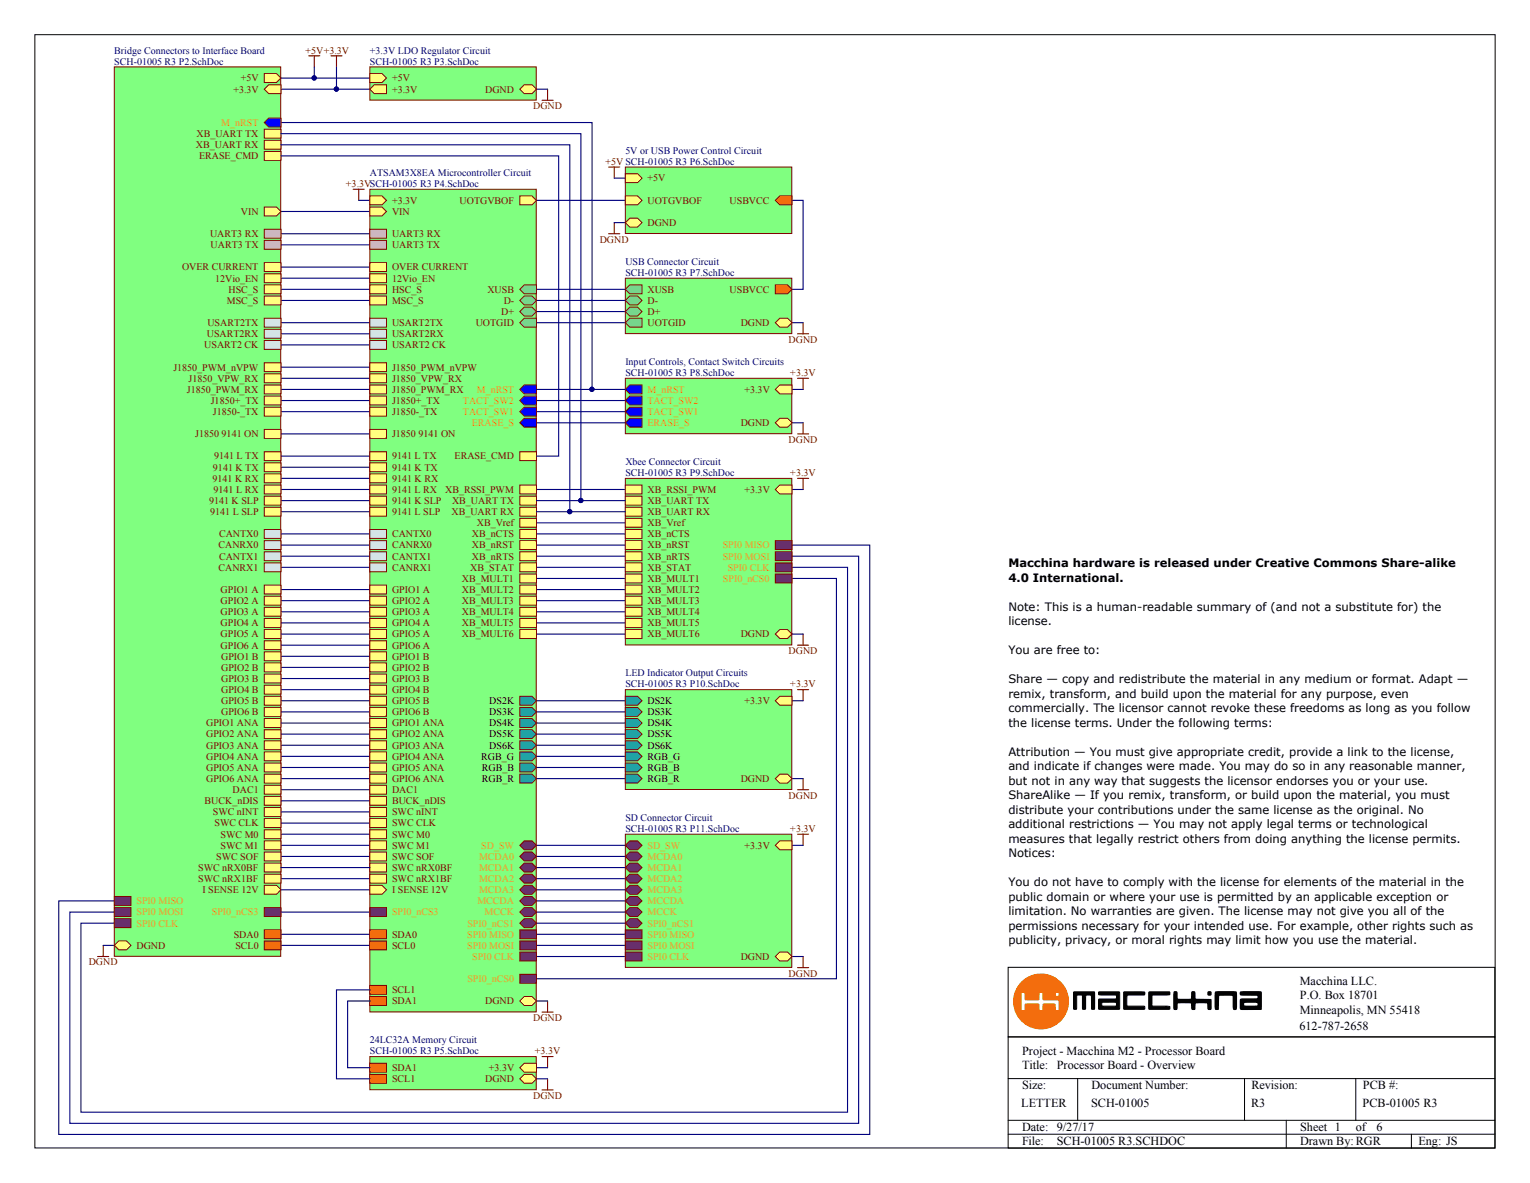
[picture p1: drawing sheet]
<svg xmlns="http://www.w3.org/2000/svg" width="279mm" height="216mm" viewBox="0 0 279 216" stroke-linecap="round" stroke-linejoin="round" font-family="sans-serif">
<defs><g id="words">
<g font-size="2.2">
<text x="237.4" y="179.8">Macchina LLC.</text>
<text x="237.3" y="182.3">P.O. Box 18701</text>
<text x="237.3" y="185">Minneapolis, MN 55418</text>
<text x="237.3" y="188">612-787-2658</text>
<text x="186.6" y="195.2">Title: Processor Board - Overview</text>
<text x="186.6" y="192.5">Project - Macchina M2 - Processor Board</text>
<text x="186.5" y="202">LETTER</text>
<text x="186.6" y="198.8">Size:</text>
<text x="199.3" y="202">SCH-01005</text>
<text x="199.3" y="198.8">Document Number:</text>
<text x="228.5" y="202">R3</text>
<text x="228.5" y="198.8">Revision:</text>
<text x="248.8" y="202">PCB-01005 R3</text>
<text x="248.9" y="198.8">PCB #:</text>
<text x="186.6" y="206.5">Date: 9/27/17</text>
<text x="186.6" y="209">File:</text>
<text x="193" y="209">SCH-01005 R3.SCHDOC</text>
<text x="237.4" y="206.5">Sheet 1</text>
<text x="237.4" y="209">Drawn By:RGR</text>
<text x="247.6" y="206.5">of</text>
<text x="251.4" y="206.5">6</text>
<text x="259" y="209">Eng: JS</text>
</g>
<g font-size="2.1">
<text x="184.1" y="103.5">Macchina hardware is released under Creative Commons Share-alike</text>
<text x="184.1" y="106.1">4.0 International.</text>
<text x="184.1" y="111.4">Note: This is a human-readable summary of (and not a substitute for) the</text>
<text x="184.1" y="114.1">license.</text>
<text x="184.1" y="119.4">You are free to:</text>
<text x="184.1" y="124.7">Share — copy and redistribute the material in any medium or format. Adapt —</text>
<text x="184.1" y="127.3">remix, transform, and build upon the material for any purpose, even</text>
<text x="184.1" y="129.9">commercially. The licensor cannot revoke these freedoms as long as you follow</text>
<text x="184.1" y="132.6">the license terms. Under the following terms:</text>
<text x="184.1" y="137.9">Attribution — You must give appropriate credit, provide a link to the license,</text>
<text x="184.1" y="140.5">and indicate if changes were made. You may do so in any reasonable manner,</text>
<text x="184.1" y="143.2">but not in any way that suggests the licensor endorses you or your use.</text>
<text x="184.1" y="145.8">ShareAlike — If you remix, transform, or build upon the material, you must</text>
<text x="184.1" y="148.5">distribute your contributions under the same license as the original. No</text>
<text x="184.1" y="151.1">additional restrictions — You may not apply legal terms or technological</text>
<text x="184.1" y="153.8">measures that legally restrict others from doing anything the license permits.</text>
<text x="184.1" y="156.4">Notices:</text>
<text x="184.1" y="161.7">You do not have to comply with the license for elements of the material in the</text>
<text x="184.1" y="164.3">public domain or where your use is permitted by an applicable exception or</text>
<text x="184.1" y="167">limitation. No warranties are given. The license may not give you all of the</text>
<text x="184.1" y="169.6">permissions necessary for your intended use. For example, other rights such as</text>
<text x="184.1" y="172.3">publicity, privacy, or moral rights may limit how you use the material.</text>
</g>
<g font-size="1.8" fill="#000080">
<text x="20.9" y="9.8">Bridge Connectors to Interface Board</text>
<text x="20.9" y="11.8">SCH-01005 R3 P2.SchDoc</text>
<text x="67.5" y="9.8">+3.3V LDO Regulator Circuit</text>
<text x="67.5" y="11.8">SCH-01005 R3 P3.SchDoc</text>
<text x="114.2" y="28">5V or USB Power Control Circuit</text>
<text x="67.5" y="32.1">ATSAM3X8EA Microcontroller Circuit</text>
<text x="114.2" y="48.3">USB Connector Circuit</text>
<text x="114.2" y="50.4">SCH-01005 R3 P7.SchDoc</text>
<text x="114.2" y="66.6">Input Controls, Contact Switch Circuits</text>
<text x="114.2" y="68.6">SCH-01005 R3 P8.SchDoc</text>
<text x="114.2" y="84.9">Xbee Connector Circuit</text>
<text x="114.2" y="86.9">SCH-01005 R3 P9.SchDoc</text>
<text x="114.2" y="123.4">LED Indicator Output Circuits</text>
<text x="114.2" y="125.5">SCH-01005 R3 P10.SchDoc</text>
<text x="114.2" y="149.8">SD Connector Circuit</text>
<text x="114.2" y="151.8">SCH-01005 R3 P11.SchDoc</text>
<text x="67.5" y="190.4">24LC32A Memory Circuit</text>
<text x="67.5" y="192.4">SCH-01005 R3 P5.SchDoc</text>
</g>
<g font-size="1.8" fill="#800000">
<text x="55.8" y="9.8">+5V+3.3V</text>
<text x="42.6" y="16.9">+3.3V</text>
<text x="44" y="14.9">+5V</text>
<text x="71.6" y="16.9">+3.3V</text>
<text x="71.6" y="14.9">+5V</text>
<text x="88.6" y="16.9">DGND</text>
<text x="97.4" y="19.9">DGND</text>
<text x="35.8" y="27">XB_UART RX</text>
<text x="35.9" y="25">XB_UART TX</text>
<text x="36.4" y="29.1">ERASE_CMD</text>
<text x="63.2" y="34.1">+3.3VSCH-01005 R3 P4.SchDoc</text>
<text x="110.5" y="30.1">+5V SCH-01005 R3 P6.SchDoc</text>
<text x="118.3" y="33.1">+5V</text>
<text x="44" y="39.2">VIN</text>
<text x="71.6" y="37.2">+3.3V</text>
<text x="71.6" y="39.2">VIN</text>
<text x="83.9" y="37.2">UOTGVBOF</text>
<text x="118.3" y="37.2">UOTGVBOF</text>
<text x="118.3" y="41.2">DGND</text>
<text x="133.2" y="37.2">USBVCC</text>
<text x="38.4" y="43.3">UART3 RX</text>
<text x="38.5" y="45.3">UART3 TX</text>
<text x="71.6" y="43.3">UART3 RX</text>
<text x="71.6" y="45.3">UART3 TX</text>
<text x="109.5" y="44.3">DGND</text>
<text x="33.2" y="49.4">OVER CURRENT</text>
<text x="39.3" y="51.4">12Vio_EN</text>
<text x="41.7" y="53.4">HSC_S</text>
<text x="71.6" y="53.4">HSC_S</text>
<text x="71.6" y="49.4">OVER CURRENT</text>
<text x="71.6" y="51.4">12Vio_EN</text>
<text x="89" y="53.4">XUSB</text>
<text x="118.3" y="53.4">XUSB</text>
<text x="133.2" y="53.4">USBVCC</text>
<text x="37.9" y="59.5">USART2TX</text>
<text x="41.4" y="55.4">MSC_S</text>
<text x="71.6" y="59.5">USART2TX</text>
<text x="71.6" y="55.4">MSC_S</text>
<text x="86.9" y="59.5">UOTGID</text>
<text x="91.5" y="57.5">D+</text>
<text x="92" y="55.4">D-</text>
<text x="118.3" y="55.4">D-</text>
<text x="118.3" y="57.5">D+</text>
<text x="118.3" y="59.5">UOTGID</text>
<text x="135.3" y="59.5">DGND</text>
<text x="37.3" y="63.6">USART2 CK</text>
<text x="37.8" y="61.5">USART2RX</text>
<text x="71.6" y="63.6">USART2 CK</text>
<text x="71.6" y="61.5">USART2RX</text>
<text x="144" y="62.5">DGND</text>
<text x="31.7" y="67.6">J1850_PWM_nVPW</text>
<text x="34.1" y="71.7">J1850_PWM_RX</text>
<text x="34.4" y="69.6">J1850_VPW_RX</text>
<text x="71.6" y="69.6">J1850_VPW_RX</text>
<text x="71.6" y="71.7">J1850_PWM_RX</text>
<text x="71.6" y="67.6">J1850_PWM_nVPW</text>
<text x="135.9" y="71.7">+3.3V</text>
<text x="144.3" y="68.6">+3.3V</text>
<text x="38.5" y="73.7">J1850+_TX</text>
<text x="38.9" y="75.7">J1850-_TX</text>
<text x="71.6" y="75.7">J1850-_TX</text>
<text x="71.6" y="73.7">J1850+_TX</text>
<text x="135.3" y="77.8">DGND</text>
<text x="35.6" y="79.8">J1850 9141 ON</text>
<text x="39.1" y="83.9">9141 L TX</text>
<text x="71.6" y="83.9">9141 L TX</text>
<text x="71.6" y="79.8">J1850 9141 ON</text>
<text x="83" y="83.9">ERASE_CMD</text>
<text x="144" y="80.8">DGND</text>
<text x="38.8" y="87.9">9141 K RX</text>
<text x="38.9" y="85.9">9141 K TX</text>
<text x="39" y="89.9">9141 L RX</text>
<text x="71.6" y="85.9">9141 K TX</text>
<text x="71.6" y="87.9">9141 K RX</text>
<text x="71.6" y="89.9">9141 L RX</text>
<text x="81.3" y="89.9">XB_RSSI_PWM</text>
<text x="118.3" y="89.9">XB_RSSI_PWM</text>
<text x="135.9" y="89.9">+3.3V</text>
<text x="144.3" y="86.9">+3.3V</text>
<text x="38.2" y="92">9141 K SLP</text>
<text x="38.4" y="94">9141 L SLP</text>
<text x="71.6" y="94">9141 L SLP</text>
<text x="71.6" y="92">9141 K SLP</text>
<text x="82.4" y="94">XB_UART RX</text>
<text x="82.5" y="92">XB_UART TX</text>
<text x="118.3" y="94">XB_UART RX</text>
<text x="118.3" y="92">XB_UART TX</text>
<text x="39.9" y="100.1">CANRX0</text>
<text x="40" y="98.1">CANTX0</text>
<text x="71.6" y="98.1">CANTX0</text>
<text x="71.6" y="100.1">CANRX0</text>
<text x="86.2" y="100.1">XB_nRST</text>
<text x="86.2" y="98.1">XB_nCTS</text>
<text x="87.1" y="96">XB_Vref</text>
<text x="118.3" y="100.1">XB_nRST</text>
<text x="118.3" y="98.1">XB_nCTS</text>
<text x="118.3" y="96">XB_Vref</text>
<text x="39.9" y="104.1">CANRX1</text>
<text x="40" y="102.1">CANTX1</text>
<text x="71.6" y="102.1">CANTX1</text>
<text x="71.6" y="104.1">CANRX1</text>
<text x="84.3" y="106.2">XB_MULT1</text>
<text x="85.9" y="104.1">XB_STAT</text>
<text x="86.2" y="102.1">XB_nRTS</text>
<text x="118.3" y="106.2">XB_MULT1</text>
<text x="118.3" y="104.1">XB_STAT</text>
<text x="118.3" y="102.1">XB_nRTS</text>
<text x="40.3" y="108.2">GPIO1 A</text>
<text x="40.3" y="112.3">GPIO3 A</text>
<text x="40.3" y="110.2">GPIO2 A</text>
<text x="71.6" y="108.2">GPIO1 A</text>
<text x="71.6" y="112.3">GPIO3 A</text>
<text x="71.6" y="110.2">GPIO2 A</text>
<text x="84.3" y="108.2">XB_MULT2</text>
<text x="84.3" y="110.2">XB_MULT3</text>
<text x="84.3" y="112.3">XB_MULT4</text>
<text x="118.3" y="108.2">XB_MULT2</text>
<text x="118.3" y="110.2">XB_MULT3</text>
<text x="118.3" y="112.3">XB_MULT4</text>
<text x="40.3" y="116.3">GPIO5 A</text>
<text x="40.3" y="118.4">GPIO6 A</text>
<text x="40.3" y="114.3">GPIO4 A</text>
<text x="71.6" y="116.3">GPIO5 A</text>
<text x="71.6" y="118.4">GPIO6 A</text>
<text x="71.6" y="114.3">GPIO4 A</text>
<text x="84.3" y="114.3">XB_MULT5</text>
<text x="84.3" y="116.3">XB_MULT6</text>
<text x="118.3" y="116.3">XB_MULT6</text>
<text x="118.3" y="114.3">XB_MULT5</text>
<text x="135.3" y="116.3">DGND</text>
<text x="144" y="119.4">DGND</text>
<text x="40.4" y="122.4">GPIO2 B</text>
<text x="40.4" y="120.4">GPIO1 B</text>
<text x="40.4" y="124.4">GPIO3 B</text>
<text x="71.6" y="122.4">GPIO2 B</text>
<text x="71.6" y="120.4">GPIO1 B</text>
<text x="71.6" y="124.4">GPIO3 B</text>
<text x="144.3" y="125.5">+3.3V</text>
<text x="40.4" y="128.5">GPIO5 B</text>
<text x="40.4" y="130.5">GPIO6 B</text>
<text x="40.4" y="126.5">GPIO4 B</text>
<text x="71.6" y="128.5">GPIO5 B</text>
<text x="71.6" y="130.5">GPIO6 B</text>
<text x="71.6" y="126.5">GPIO4 B</text>
<text x="135.9" y="128.5">+3.3V</text>
<text x="37.6" y="132.6">GPIO1 ANA</text>
<text x="37.6" y="134.6">GPIO2 ANA</text>
<text x="37.6" y="136.6">GPIO3 ANA</text>
<text x="71.6" y="132.6">GPIO1 ANA</text>
<text x="71.6" y="134.6">GPIO2 ANA</text>
<text x="71.6" y="136.6">GPIO3 ANA</text>
<text x="37.6" y="140.7">GPIO5 ANA</text>
<text x="37.6" y="142.7">GPIO6 ANA</text>
<text x="37.6" y="138.6">GPIO4 ANA</text>
<text x="71.6" y="140.7">GPIO5 ANA</text>
<text x="71.6" y="142.7">GPIO6 ANA</text>
<text x="71.6" y="138.6">GPIO4 ANA</text>
<text x="135.3" y="142.7">DGND</text>
<text x="37.4" y="146.8">BUCK_nDIS</text>
<text x="38.9" y="148.8">SWC nINT</text>
<text x="42.5" y="144.7">DAC1</text>
<text x="71.6" y="144.7">DAC1</text>
<text x="71.6" y="148.8">SWC nINT</text>
<text x="71.6" y="146.8">BUCK_nDIS</text>
<text x="144" y="145.8">DGND</text>
<text x="39.2" y="150.8">SWC CLK</text>
<text x="40.3" y="154.9">SWC M1</text>
<text x="40.3" y="152.9">SWC M0</text>
<text x="71.6" y="150.8">SWC CLK</text>
<text x="71.6" y="154.9">SWC M1</text>
<text x="71.6" y="152.9">SWC M0</text>
<text x="135.9" y="154.9">+3.3V</text>
<text x="144.3" y="151.8">+3.3V</text>
<text x="36.2" y="158.9">SWC nRX0BF</text>
<text x="36.2" y="161">SWC nRX1BF</text>
<text x="39.5" y="156.9">SWC SOF</text>
<text x="71.6" y="158.9">SWC nRX0BF</text>
<text x="71.6" y="161">SWC nRX1BF</text>
<text x="71.6" y="156.9">SWC SOF</text>
<text x="37" y="163">I SENSE 12V</text>
<text x="71.6" y="163">I SENSE 12V</text>
<text x="24.9" y="173.1">DGND</text>
<text x="42.7" y="171.1">SDA0</text>
<text x="43" y="173.1">SCL0</text>
<text x="71.6" y="171.1">SDA0</text>
<text x="71.6" y="173.1">SCL0</text>
<text x="16.2" y="176.2">DGND</text>
<text x="135.3" y="175.2">DGND</text>
<text x="144" y="178.2">DGND</text>
<text x="71.6" y="183.3">SDA1</text>
<text x="71.6" y="181.3">SCL1</text>
<text x="88.6" y="183.3">DGND</text>
<text x="97.4" y="186.3">DGND</text>
<text x="71.6" y="195.5">SDA1</text>
<text x="71.6" y="197.5">SCL1</text>
<text x="88.6" y="197.5">DGND</text>
<text x="89.3" y="195.5">+3.3V</text>
<text x="97.7" y="192.4">+3.3V</text>
<text x="97.4" y="200.5">DGND</text>
</g>
<g font-size="1.8" fill="#fd8300">
<text x="40.4" y="23">M_nRST</text>
<text x="87.1" y="71.7">M_nRST</text>
<text x="118.3" y="71.7">M_nRST</text>
<text x="84.5" y="75.7">TACT_SW1</text>
<text x="84.5" y="73.7">TACT_SW2</text>
<text x="86.2" y="77.8">ERASE_S</text>
<text x="118.3" y="73.7">TACT_SW2</text>
<text x="118.3" y="75.7">TACT_SW1</text>
<text x="118.3" y="77.8">ERASE_S</text>
</g>
<g font-size="1.8" fill="#ff9c00">
<text x="132" y="100.1">SPI0 MISO</text>
<text x="132" y="102.1">SPI0 MOSI</text>
<text x="132" y="106.2">SPI0_nCS0</text>
<text x="132.9" y="104.1">SPI0 CLK</text>
<text x="87.9" y="154.9">SD_SW</text>
<text x="118.3" y="154.9">SD_SW</text>
<text x="87.5" y="158.9">MCDA1</text>
<text x="87.5" y="156.9">MCDA0</text>
<text x="87.5" y="161">MCDA2</text>
<text x="118.3" y="158.9">MCDA1</text>
<text x="118.3" y="156.9">MCDA0</text>
<text x="118.3" y="161">MCDA2</text>
<text x="24.9" y="165">SPI0 MISO</text>
<text x="24.9" y="167.1">SPI0 MOSI</text>
<text x="38.7" y="167.1">SPI0_nCS3</text>
<text x="71.6" y="167.1">SPI0_nCS3</text>
<text x="87.2" y="165">MCCDA</text>
<text x="87.5" y="163">MCDA3</text>
<text x="88.5" y="167.1">MCCK</text>
<text x="118.3" y="167.1">MCCK</text>
<text x="118.3" y="165">MCCDA</text>
<text x="118.3" y="163">MCDA3</text>
<text x="24.9" y="169.1">SPI0 CLK</text>
<text x="85.3" y="171.1">SPI0 MISO</text>
<text x="85.3" y="173.1">SPI0 MOSI</text>
<text x="85.4" y="169.1">SPI0_nCS1</text>
<text x="118.3" y="171.1">SPI0 MISO</text>
<text x="118.3" y="173.1">SPI0 MOSI</text>
<text x="118.3" y="169.1">SPI0_nCS1</text>
<text x="85.4" y="179.2">SPI0_nCS0</text>
<text x="86.2" y="175.2">SPI0 CLK</text>
<text x="118.3" y="175.2">SPI0 CLK</text>
</g>
<g font-size="1.8">
<text x="89.3" y="128.5">DS2K</text>
<text x="89.3" y="130.5">DS3K</text>
<text x="118.3" y="128.5">DS2K</text>
<text x="118.3" y="130.5">DS3K</text>
<text x="89.3" y="132.6">DS4K</text>
<text x="89.3" y="134.6">DS5K</text>
<text x="89.3" y="136.6">DS6K</text>
<text x="118.3" y="132.6">DS4K</text>
<text x="118.3" y="134.6">DS5K</text>
<text x="118.3" y="136.6">DS6K</text>
<text x="87.9" y="138.6">RGB_G</text>
<text x="88" y="140.7">RGB_B</text>
<text x="88" y="142.7">RGB_R</text>
<text x="118.3" y="138.6">RGB_G</text>
<text x="118.3" y="140.7">RGB_B</text>
<text x="118.3" y="142.7">RGB_R</text>
</g>
</g></defs>
<path d="M6.4 6.3h266.6v203.2h-266.6zM184.1 176.5h88.9v12.7h-88.9zM184.1 189.2h88.9v20.3h-88.9zM184.1 196.8h88.9M196.8 196.8v7.7M227.3 196.8v7.7M247.6 196.8v7.7M184.1 204.5h88.9M184.1 207h88.9M234.9 204.5v5M257.7 207v2.5" fill="none" stroke="#000" stroke-width=".18"/>
<path d="M185.1 182.8a5 5 0 0 1 10 0 5 5 0 0 1-10 0zM186.5 181.2v2.9l.1 .3 .6-.1v-1l.7-.1 1.8 .1 .1 1.1 .4 .1 .2-.1v-.1l.1-1 2.1-.1 .1 1.2h.7v-1.8l-.1-.1h-2.8v-1.3a.4 .4 0 0 0-.5-.1 .4 .4 0 0 0-.3 .4v1h-2.4l-.1-1.3zM192.7 181.5a.4 .4 0 0 0 .8 0 .4 .4 0 0 0-.8 0z" fill="#f60" stroke="#f60" stroke-width=".18"/>
<g fill="#000" stroke="#000" stroke-width=".18">
<path d="M196.1 181h3.7l.1 3.2-.6-.1v-2.4l-.2-.1-.8 .1-.1 2.3a.29 .29 0 0 1-.3 .2 .29 .29 0 0 1-.2-.3v-2.2l-.2-.1h-.8l-.1 .1v2.4l-.1 .1h-.4zM205.2 181.1h3.8v.5h-3.1l-.1 .9v.9l.1 .2h3l.1 .6h-3.7zM209.8 181l3.8 .1v.4l-.2 .1h-2.9l-.1 .1v1.8l.1 .1 3.1 .1v.5h-3.8z"/>
<path d="M200.7 181l3.7 .1v3.1h-3.7v-1.8l3.1-.1 .1-.3-.1-.4-3.1-.1zM201.3 182.9l-.1 .5 .2 .2h2.4l.1-.1-.1-.6z"/>
</g>
<g fill="#000" stroke="#000" stroke-width=".25">
<path d="M214.4 181.1h.5l.1 1.2a5.4 5.4 0 0 0 2.5 .1l.2-1.3 .4-.1 .2 1.4h2.8v1.8h-.5v-1.1a4.8 4.8 0 0 0-2.4 0v1.1h-.5l-.1-.2-.1-1h-1.2l-1.3 .1-.1 1-.5 .1zM222 181.1h3.7l.1 1.5a2.28 2.28 0 0 1-.2 1.6l-.3-.1-.1-2.4-.6-.1-2.1 .1v2.5h-.5z"/>
<path d="M226.6 181.1l3.7-.1v3.2h-3.7l-.1-.7a1.19 1.19 0 0 1 .2-1.1l2.9-.1h.1l.1-.5-.2-.2h-3zM227.2 183l-.1 .4 .1 .2a5.3 5.3 0 0 0 2.5-.1l.1-.4-.3-.2z"/>
<circle cx="220.8" cy="181.3" r=".32"/>
</g>
<g fill="none" stroke="#800000" stroke-width=".2">
<path d="M56.4 10.2h2M57.4 10.2v2M60.4 10.2h2.1M61.4 10.2v2M99 18.3h2M100 16.3v2M64.5 34.5h2M65.5 34.5v2.1M111.2 30.5h2M112.2 30.5v2M111.2 42.7h2M112.2 40.6v2.1"/>
<path d="M146.7 58.9v2M145.6 69h2.1M145.6 79.2h2.1M145.6 60.9h2.1M146.7 69v2.1M146.7 77.2v2M145.6 87.3h2.1M146.7 87.3v2M145.6 117.7h2.1M146.7 115.7v2M145.6 125.9h2.1M146.7 125.9v2"/>
<path d="M145.6 152.2h2.1M145.6 144.1h2.1M146.7 142.1v2M146.7 152.2v2.1M17.8 174.6h2.1M18.8 172.5v2.1M145.6 176.6h2.1M146.7 174.6v2M99 192.8h2M99 198.9h2M99 184.7h2M100 182.7v2"/>
<path d="M100 192.8v2.1M100 196.9v2"/>
</g>
<g fill="none" stroke="#000080" stroke-width=".2">
<path d="M51.3 16.3h16.2M51.3 14.2h16.2M57.4 12.2v2M61.4 12.2v4.1M98 16.3h2M51.3 22.4h56.8v48.7M51.3 38.6h16.2M65.5 36.6h2M98 36.6h16.2M112.2 32.5h2M144.6 36.6h2.1v16.2h-2.1M51.3 58.9h16.2"/>
<path d="M51.3 42.7h16.2M51.3 44.7h16.2M51.3 52.8h16.2M51.3 54.8h16.2M51.3 48.7h16.2M51.3 50.8h16.2M98 58.9h16.2M98 52.8h16.2M98 54.8h16.2M98 56.9h16.2M112.2 40.6h2M144.6 58.9h2.1"/>
<path d="M51.3 71.1h16.2M51.3 63h16.2M51.3 60.9h16.2M51.3 73.1h16.2M51.3 75.1h16.2M51.3 67h16.2M51.3 69h16.2M51.3 79.2h16.2M98 77.2h16.2M98 73.1h16.2M98 75.1h16.2M144.6 71.1h2.1"/>
<path d="M144.6 77.2h2.1M51.3 89.3h16.2M51.3 87.3h16.2M51.3 91.4h16.2M51.3 93.4h16.2M51.3 83.2h16.2M51.3 97.5h16.2M51.3 99.5h16.2M51.3 85.3h16.2M98 89.3h16.2M98 97.5h16.2M98 99.5h16.2"/>
<path d="M98 95.4h16.2M144.6 99.5h14.2v107.5h-148.1v-42.6h10.2M144.6 89.3h2.1M51.3 115.7h16.2M51.3 103.5h16.2M51.3 101.5h16.2M51.3 107.6h16.2M51.3 109.6h16.2M51.3 111.7h16.2M51.3 113.7h16.2M51.3 117.7h16.2M51.3 119.8h16.2"/>
<path d="M98 115.7h16.2M98 103.5h16.2M98 101.5h16.2M98 107.6h16.2M98 109.6h16.2M98 111.7h16.2M98 113.7h16.2M98 105.6h16.2M144.6 105.6h8.1v73h-54.7M144.6 103.5h10.2v99.5h-140v-34.5h6.1M144.6 101.5h12.2v103.5h-144v-38.5h8.1M144.6 115.7h2.1"/>
<path d="M51.3 127.9h16.2M51.3 121.8h16.2M51.3 123.8h16.2M51.3 125.9h16.2M51.3 129.9h16.2M51.3 132h16.2M51.3 134h16.2M51.3 136h16.2M51.3 138h16.2M98 127.9h16.2M98 129.9h16.2M98 132h16.2"/>
<path d="M98 134h16.2M98 136h16.2M98 138h16.2M144.6 127.9h2.1M51.3 154.3h16.2M51.3 142.1h16.2M51.3 144.1h16.2M51.3 140.1h16.2M51.3 146.2h16.2M51.3 148.2h16.2M51.3 150.2h16.2M51.3 152.2h16.2"/>
<path d="M51.3 156.3h16.2M98 154.3h16.2M98 142.1h16.2M98 140.1h16.2M98 156.3h16.2M98 158.3h16.2M144.6 154.3h2.1M144.6 142.1h2.1M18.8 172.5h2.1M51.3 172.5h16.2M51.3 160.4h16.2M51.3 162.4h16.2"/>
<path d="M51.3 166.5h16.2M51.3 170.5h16.2M98 174.6h16.2M98 172.5h16.2M98 160.4h16.2M98 162.4h16.2M98 166.5h16.2M98 170.5h16.2M98 168.5h16.2M98 164.4h16.2M144.6 174.6h2.1M98 194.9h2"/>
<path d="M98 182.7h2M98 196.9h2"/>
</g>
<g fill="#000080" stroke="#000080" stroke-width=".18">
<circle cx="61.4" cy="16.3" r=".39"/>
<circle cx="57.4" cy="14.2" r=".39"/>
<circle cx="108.1" cy="71" r=".39"/>
</g>
<path d="M20.9 12.2h30.4v162.3h-30.4z" fill="#80ff80" stroke="#800000" stroke-width=".18"/>
<path d="M48.3 98.7h3v1.6h-3z" fill-rule="evenodd" fill="#c8ebeb"/>
<path d="M48.3 98.7h3v1.6h-3z" fill="none" stroke="#800000" stroke-width=".18"/>
<path d="M48.3 41.8h3v1.7h-3z" fill-rule="evenodd" fill="#eba5c2"/>
<path d="M48.3 41.8h3v1.7h-3z" fill="none" stroke="#800000" stroke-width=".18"/>
<path d="M48.3 169.7h3v1.6h-3z" fill-rule="evenodd" fill="#f77800"/>
<path d="M48.3 169.7h3v1.6h-3z" fill="none" stroke="#800000" stroke-width=".18"/>
<path d="M48.3 82.4h3v1.7h-3z" fill-rule="evenodd" fill="#ffff80"/>
<path d="M48.3 82.4h3v1.7h-3z" fill="none" stroke="#800000" stroke-width=".18"/>
<path d="M48.3 84.5h3v1.6h-3z" fill-rule="evenodd" fill="#ffff80"/>
<path d="M48.3 84.5h3v1.6h-3z" fill="none" stroke="#800000" stroke-width=".18"/>
<path d="M48.3 62.1h3v1.7h-3z" fill-rule="evenodd" fill="#c8ebeb"/>
<path d="M48.3 62.1h3v1.7h-3z" fill="none" stroke="#800000" stroke-width=".18"/>
<path d="M49.1 21.6h2.2v1.6h-2.2l-.8-.8z" fill-rule="evenodd" fill="#00f"/>
<path d="M49.1 21.6h2.2v1.6h-2.2l-.8-.8z" fill="none" stroke="#800000" stroke-width=".18"/>
<path d="M48.3 47.9h3v1.7h-3z" fill-rule="evenodd" fill="#ffff80"/>
<path d="M48.3 47.9h3v1.7h-3z" fill="none" stroke="#800000" stroke-width=".18"/>
<path d="M48.3 52h3v1.6h-3z" fill-rule="evenodd" fill="#ffff80"/>
<path d="M48.3 52h3v1.6h-3z" fill="none" stroke="#800000" stroke-width=".18"/>
<path d="M48.3 127.1h3v1.6h-3z" fill-rule="evenodd" fill="#ffff80"/>
<path d="M48.3 127.1h3v1.6h-3z" fill="none" stroke="#800000" stroke-width=".18"/>
<path d="M48.3 129.1h3v1.6h-3z" fill-rule="evenodd" fill="#ffff80"/>
<path d="M48.3 129.1h3v1.6h-3z" fill="none" stroke="#800000" stroke-width=".18"/>
<path d="M48.3 50h3v1.6h-3z" fill-rule="evenodd" fill="#ffff80"/>
<path d="M48.3 50h3v1.6h-3z" fill="none" stroke="#800000" stroke-width=".18"/>
<path d="M48.3 68.2h3v1.7h-3z" fill-rule="evenodd" fill="#ffff80"/>
<path d="M48.3 68.2h3v1.7h-3z" fill="none" stroke="#800000" stroke-width=".18"/>
<path d="M48.3 149.4h3v1.6h-3z" fill-rule="evenodd" fill="#ffff80"/>
<path d="M48.3 149.4h3v1.6h-3z" fill="none" stroke="#800000" stroke-width=".18"/>
<path d="M48.3 114.9h3v1.6h-3z" fill-rule="evenodd" fill="#ffff80"/>
<path d="M48.3 114.9h3v1.6h-3z" fill="none" stroke="#800000" stroke-width=".18"/>
<path d="M48.3 116.9h3v1.7h-3z" fill-rule="evenodd" fill="#ffff80"/>
<path d="M48.3 116.9h3v1.7h-3z" fill="none" stroke="#800000" stroke-width=".18"/>
<path d="M48.3 70.3h3v1.6h-3z" fill-rule="evenodd" fill="#ffff80"/>
<path d="M48.3 70.3h3v1.6h-3z" fill="none" stroke="#800000" stroke-width=".18"/>
<path d="M48.3 74.3h3v1.6h-3z" fill-rule="evenodd" fill="#ffff80"/>
<path d="M48.3 74.3h3v1.6h-3z" fill="none" stroke="#800000" stroke-width=".18"/>
<path d="M48.3 54h3v1.6h-3z" fill-rule="evenodd" fill="#ffff80"/>
<path d="M48.3 54h3v1.6h-3z" fill="none" stroke="#800000" stroke-width=".18"/>
<path d="M48.3 86.5h3v1.6h-3z" fill-rule="evenodd" fill="#ffff80"/>
<path d="M48.3 86.5h3v1.6h-3z" fill="none" stroke="#800000" stroke-width=".18"/>
<path d="M48.3 88.5h3v1.6h-3z" fill-rule="evenodd" fill="#ffff80"/>
<path d="M48.3 88.5h3v1.6h-3z" fill="none" stroke="#800000" stroke-width=".18"/>
<path d="M48.3 96.6h3v1.7h-3z" fill-rule="evenodd" fill="#c8ebeb"/>
<path d="M48.3 96.6h3v1.7h-3z" fill="none" stroke="#800000" stroke-width=".18"/>
<path d="M48.3 43.9h3v1.6h-3z" fill-rule="evenodd" fill="#eba5c2"/>
<path d="M48.3 43.9h3v1.6h-3z" fill="none" stroke="#800000" stroke-width=".18"/>
<path d="M48.3 100.7h3v1.6h-3z" fill-rule="evenodd" fill="#c8ebeb"/>
<path d="M48.3 100.7h3v1.6h-3z" fill="none" stroke="#800000" stroke-width=".18"/>
<path d="M48.3 165.6h3v1.7h-3z" fill-rule="evenodd" fill="#682f6f"/>
<path d="M48.3 165.6h3v1.7h-3z" fill="none" stroke="#800000" stroke-width=".18"/>
<path d="M48.3 106.8h3v1.6h-3z" fill-rule="evenodd" fill="#ffff80"/>
<path d="M48.3 106.8h3v1.6h-3z" fill="none" stroke="#800000" stroke-width=".18"/>
<path d="M48.3 121h3v1.6h-3z" fill-rule="evenodd" fill="#ffff80"/>
<path d="M48.3 121h3v1.6h-3z" fill="none" stroke="#800000" stroke-width=".18"/>
<path d="M48.3 110.8h3v1.7h-3z" fill-rule="evenodd" fill="#ffff80"/>
<path d="M48.3 110.8h3v1.7h-3z" fill="none" stroke="#800000" stroke-width=".18"/>
<path d="M48.3 112.9h3v1.6h-3z" fill-rule="evenodd" fill="#ffff80"/>
<path d="M48.3 112.9h3v1.6h-3z" fill="none" stroke="#800000" stroke-width=".18"/>
<path d="M48.3 139.3h3v1.6h-3z" fill-rule="evenodd" fill="#ffff80"/>
<path d="M48.3 139.3h3v1.6h-3z" fill="none" stroke="#800000" stroke-width=".18"/>
<path d="M48.3 141.3h3v1.6h-3z" fill-rule="evenodd" fill="#ffff80"/>
<path d="M48.3 141.3h3v1.6h-3z" fill="none" stroke="#800000" stroke-width=".18"/>
<path d="M48.3 92.6h3v1.6h-3z" fill-rule="evenodd" fill="#ffff80"/>
<path d="M48.3 92.6h3v1.6h-3z" fill="none" stroke="#800000" stroke-width=".18"/>
<path d="M48.3 147.4h3v1.6h-3z" fill-rule="evenodd" fill="#ffff80"/>
<path d="M48.3 147.4h3v1.6h-3z" fill="none" stroke="#800000" stroke-width=".18"/>
<path d="M48.3 102.7h3v1.7h-3z" fill-rule="evenodd" fill="#c8ebeb"/>
<path d="M48.3 102.7h3v1.7h-3z" fill="none" stroke="#800000" stroke-width=".18"/>
<path d="M20.9 163.6h3v1.6h-3z" fill-rule="evenodd" fill="#682f6f"/>
<path d="M20.9 163.6h3v1.6h-3z" fill="none" stroke="#800000" stroke-width=".18"/>
<path d="M20.9 165.6h3v1.7h-3z" fill-rule="evenodd" fill="#682f6f"/>
<path d="M20.9 165.6h3v1.7h-3z" fill="none" stroke="#800000" stroke-width=".18"/>
<path d="M48.3 78.4h3v1.6h-3z" fill-rule="evenodd" fill="#ffff80"/>
<path d="M48.3 78.4h3v1.6h-3z" fill="none" stroke="#800000" stroke-width=".18"/>
<path d="M48.3 58.1h3v1.6h-3z" fill-rule="evenodd" fill="#c8ebeb"/>
<path d="M48.3 58.1h3v1.6h-3z" fill="none" stroke="#800000" stroke-width=".18"/>
<path d="M48.3 157.5h3v1.6h-3z" fill-rule="evenodd" fill="#ffff80"/>
<path d="M48.3 157.5h3v1.6h-3z" fill="none" stroke="#800000" stroke-width=".18"/>
<path d="M48.3 119h3v1.6h-3z" fill-rule="evenodd" fill="#ffff80"/>
<path d="M48.3 119h3v1.6h-3z" fill="none" stroke="#800000" stroke-width=".18"/>
<path d="M48.3 108.8h3v1.6h-3z" fill-rule="evenodd" fill="#ffff80"/>
<path d="M48.3 108.8h3v1.6h-3z" fill="none" stroke="#800000" stroke-width=".18"/>
<path d="M48.3 123h3v1.6h-3z" fill-rule="evenodd" fill="#ffff80"/>
<path d="M48.3 123h3v1.6h-3z" fill="none" stroke="#800000" stroke-width=".18"/>
<path d="M48.3 125.1h3v1.6h-3z" fill-rule="evenodd" fill="#ffff80"/>
<path d="M48.3 125.1h3v1.6h-3z" fill="none" stroke="#800000" stroke-width=".18"/>
<path d="M48.3 131.1h3v1.7h-3z" fill-rule="evenodd" fill="#ffff80"/>
<path d="M48.3 131.1h3v1.7h-3z" fill="none" stroke="#800000" stroke-width=".18"/>
<path d="M48.3 133.2h3v1.6h-3z" fill-rule="evenodd" fill="#ffff80"/>
<path d="M48.3 133.2h3v1.6h-3z" fill="none" stroke="#800000" stroke-width=".18"/>
<path d="M48.3 135.2h3v1.6h-3z" fill-rule="evenodd" fill="#ffff80"/>
<path d="M48.3 135.2h3v1.6h-3z" fill="none" stroke="#800000" stroke-width=".18"/>
<path d="M48.3 137.2h3v1.7h-3z" fill-rule="evenodd" fill="#ffff80"/>
<path d="M48.3 137.2h3v1.7h-3z" fill="none" stroke="#800000" stroke-width=".18"/>
<path d="M48.3 90.6h3v1.6h-3z" fill-rule="evenodd" fill="#ffff80"/>
<path d="M48.3 90.6h3v1.6h-3z" fill="none" stroke="#800000" stroke-width=".18"/>
<path d="M48.3 145.3h3v1.7h-3z" fill-rule="evenodd" fill="#ffff80"/>
<path d="M48.3 145.3h3v1.7h-3z" fill="none" stroke="#800000" stroke-width=".18"/>
<path d="M48.3 72.3h3v1.6h-3z" fill-rule="evenodd" fill="#ffff80"/>
<path d="M48.3 72.3h3v1.6h-3z" fill="none" stroke="#800000" stroke-width=".18"/>
<path d="M48.3 153.5h3v1.6h-3z" fill-rule="evenodd" fill="#ffff80"/>
<path d="M48.3 153.5h3v1.6h-3z" fill="none" stroke="#800000" stroke-width=".18"/>
<path d="M48.3 151.4h3v1.7h-3z" fill-rule="evenodd" fill="#ffff80"/>
<path d="M48.3 151.4h3v1.7h-3z" fill="none" stroke="#800000" stroke-width=".18"/>
<path d="M48.3 155.5h3v1.6h-3z" fill-rule="evenodd" fill="#ffff80"/>
<path d="M48.3 155.5h3v1.6h-3z" fill="none" stroke="#800000" stroke-width=".18"/>
<path d="M48.3 159.6h3v1.6h-3z" fill-rule="evenodd" fill="#ffff80"/>
<path d="M48.3 159.6h3v1.6h-3z" fill="none" stroke="#800000" stroke-width=".18"/>
<path d="M48.3 171.7h3v1.7h-3z" fill-rule="evenodd" fill="#f77800"/>
<path d="M48.3 171.7h3v1.7h-3z" fill="none" stroke="#800000" stroke-width=".18"/>
<path d="M48.3 143.3h3v1.6h-3z" fill-rule="evenodd" fill="#ffff80"/>
<path d="M48.3 143.3h3v1.6h-3z" fill="none" stroke="#800000" stroke-width=".18"/>
<path d="M20.9 167.7h3v1.6h-3z" fill-rule="evenodd" fill="#682f6f"/>
<path d="M20.9 167.7h3v1.6h-3z" fill="none" stroke="#800000" stroke-width=".18"/>
<path d="M48.3 60.1h3v1.6h-3z" fill-rule="evenodd" fill="#c8ebeb"/>
<path d="M48.3 60.1h3v1.6h-3z" fill="none" stroke="#800000" stroke-width=".18"/>
<path d="M48.3 66.2h3v1.6h-3z" fill-rule="evenodd" fill="#ffff80"/>
<path d="M48.3 66.2h3v1.6h-3z" fill="none" stroke="#800000" stroke-width=".18"/>
<path d="M20.9 172.5l.8-.8h1.4l.8 .8-.8 .9h-1.4z" fill-rule="evenodd" fill="#ffff80"/>
<path d="M20.9 172.5l.8-.8h1.4l.8 .8-.8 .9h-1.4z" fill="none" stroke="#800000" stroke-width=".18"/>
<path d="M49.1 15.5h2.2v1.6h-2.2l-.8-.8z" fill-rule="evenodd" fill="#ffff80"/>
<path d="M49.1 15.5h2.2v1.6h-2.2l-.8-.8z" fill="none" stroke="#800000" stroke-width=".18"/>
<path d="M48.3 13.4h2.2l.8 .8-.8 .9h-2.2z" fill-rule="evenodd" fill="#ffff80"/>
<path d="M48.3 13.4h2.2l.8 .8-.8 .9h-2.2z" fill="none" stroke="#800000" stroke-width=".18"/>
<path d="M48.3 37.8h2.2l.8 .8-.8 .8h-2.2z" fill-rule="evenodd" fill="#ffff80"/>
<path d="M48.3 37.8h2.2l.8 .8-.8 .8h-2.2z" fill="none" stroke="#800000" stroke-width=".18"/>
<path d="M48.3 161.6h2.2l.8 .8-.8 .8h-2.2z" fill-rule="evenodd" fill="#ffff80"/>
<path d="M48.3 161.6h2.2l.8 .8-.8 .8h-2.2z" fill="none" stroke="#800000" stroke-width=".18"/>
<path d="M48.3 23.6h3v1.6h-3z" fill-rule="evenodd" fill="#ffff80"/>
<path d="M48.3 23.6h3v1.6h-3z" fill="none" stroke="#800000" stroke-width=".18"/>
<path d="M48.3 25.6h3v1.6h-3z" fill-rule="evenodd" fill="#ffff80"/>
<path d="M48.3 25.6h3v1.6h-3z" fill="none" stroke="#800000" stroke-width=".18"/>
<path d="M48.3 27.6h3v1.7h-3z" fill-rule="evenodd" fill="#ffff80"/>
<path d="M48.3 27.6h3v1.7h-3z" fill="none" stroke="#800000" stroke-width=".18"/>
<path d="M67.5 12.2h30.4v6.1h-30.4z" fill="#80ff80" stroke="#800000" stroke-width=".18"/>
<path d="M95.7 15.5h1.5l.8 .8-.8 .8h-1.5l-.8-.8z" fill-rule="evenodd" fill="#ffff80"/>
<path d="M95.7 15.5h1.5l.8 .8-.8 .8h-1.5l-.8-.8z" fill="none" stroke="#800000" stroke-width=".18"/>
<path d="M68.3 15.5h2.3v1.6h-2.3l-.8-.8z" fill-rule="evenodd" fill="#ffff80"/>
<path d="M68.3 15.5h2.3v1.6h-2.3l-.8-.8z" fill="none" stroke="#800000" stroke-width=".18"/>
<path d="M67.5 13.4h2.3l.8 .8-.8 .9h-2.3z" fill-rule="evenodd" fill="#ffff80"/>
<path d="M67.5 13.4h2.3l.8 .8-.8 .9h-2.3z" fill="none" stroke="#800000" stroke-width=".18"/>
<path d="M67.5 34.5h30.4v150.2h-30.4z" fill="#80ff80" stroke="#800000" stroke-width=".18"/>
<path d="M67.5 96.6h3.1v1.7h-3.1z" fill-rule="evenodd" fill="#c8ebeb"/>
<path d="M67.5 96.6h3.1v1.7h-3.1z" fill="none" stroke="#800000" stroke-width=".18"/>
<path d="M67.5 98.7h3.1v1.6h-3.1z" fill-rule="evenodd" fill="#c8ebeb"/>
<path d="M67.5 98.7h3.1v1.6h-3.1z" fill="none" stroke="#800000" stroke-width=".18"/>
<path d="M94.9 92.6h3.1v1.6h-3.1z" fill-rule="evenodd" fill="#ffff80"/>
<path d="M94.9 92.6h3.1v1.6h-3.1z" fill="none" stroke="#800000" stroke-width=".18"/>
<path d="M94.9 90.6h3.1v1.6h-3.1z" fill-rule="evenodd" fill="#ffff80"/>
<path d="M94.9 90.6h3.1v1.6h-3.1z" fill="none" stroke="#800000" stroke-width=".18"/>
<path d="M67.5 84.5h3.1v1.6h-3.1z" fill-rule="evenodd" fill="#ffff80"/>
<path d="M67.5 84.5h3.1v1.6h-3.1z" fill="none" stroke="#800000" stroke-width=".18"/>
<path d="M67.5 82.4h3.1v1.7h-3.1z" fill-rule="evenodd" fill="#ffff80"/>
<path d="M67.5 82.4h3.1v1.7h-3.1z" fill="none" stroke="#800000" stroke-width=".18"/>
<path d="M67.5 169.7h3.1v1.6h-3.1z" fill-rule="evenodd" fill="#f77800"/>
<path d="M67.5 169.7h3.1v1.6h-3.1z" fill="none" stroke="#800000" stroke-width=".18"/>
<path d="M67.5 171.7h3.1v1.7h-3.1z" fill-rule="evenodd" fill="#f77800"/>
<path d="M67.5 171.7h3.1v1.7h-3.1z" fill="none" stroke="#800000" stroke-width=".18"/>
<path d="M94.9 177.8h3.1v1.6h-3.1z" fill-rule="evenodd" fill="#682f6f"/>
<path d="M94.9 177.8h3.1v1.6h-3.1z" fill="none" stroke="#800000" stroke-width=".18"/>
<path d="M94.9 35.8h2.3l.8 .8-.8 .8h-2.3z" fill-rule="evenodd" fill="#ffff80"/>
<path d="M94.9 35.8h2.3l.8 .8-.8 .8h-2.3z" fill="none" stroke="#800000" stroke-width=".18"/>
<path d="M67.5 181.9h3.1v1.6h-3.1z" fill-rule="evenodd" fill="#f77800"/>
<path d="M67.5 181.9h3.1v1.6h-3.1z" fill="none" stroke="#800000" stroke-width=".18"/>
<path d="M67.5 179.8h3.1v1.7h-3.1z" fill-rule="evenodd" fill="#f77800"/>
<path d="M67.5 179.8h3.1v1.7h-3.1z" fill="none" stroke="#800000" stroke-width=".18"/>
<path d="M67.5 100.7h3.1v1.6h-3.1z" fill-rule="evenodd" fill="#c8ebeb"/>
<path d="M67.5 100.7h3.1v1.6h-3.1z" fill="none" stroke="#800000" stroke-width=".18"/>
<path d="M67.5 102.7h3.1v1.7h-3.1z" fill-rule="evenodd" fill="#c8ebeb"/>
<path d="M67.5 102.7h3.1v1.7h-3.1z" fill="none" stroke="#800000" stroke-width=".18"/>
<path d="M67.5 143.3h3.1v1.6h-3.1z" fill-rule="evenodd" fill="#ffff80"/>
<path d="M67.5 143.3h3.1v1.6h-3.1z" fill="none" stroke="#800000" stroke-width=".18"/>
<path d="M67.5 62.1h3.1v1.7h-3.1z" fill-rule="evenodd" fill="#c8ebeb"/>
<path d="M67.5 62.1h3.1v1.7h-3.1z" fill="none" stroke="#800000" stroke-width=".18"/>
<path d="M67.5 165.6h3.1v1.7h-3.1z" fill-rule="evenodd" fill="#682f6f"/>
<path d="M67.5 165.6h3.1v1.7h-3.1z" fill="none" stroke="#800000" stroke-width=".18"/>
<path d="M67.5 41.8h3.1v1.7h-3.1z" fill-rule="evenodd" fill="#eba5c2"/>
<path d="M67.5 41.8h3.1v1.7h-3.1z" fill="none" stroke="#800000" stroke-width=".18"/>
<path d="M67.5 43.9h3.1v1.6h-3.1z" fill-rule="evenodd" fill="#eba5c2"/>
<path d="M67.5 43.9h3.1v1.6h-3.1z" fill="none" stroke="#800000" stroke-width=".18"/>
<path d="M94.9 98.7h3.1v1.6h-3.1z" fill-rule="evenodd" fill="#ffff80"/>
<path d="M94.9 98.7h3.1v1.6h-3.1z" fill="none" stroke="#800000" stroke-width=".18"/>
<path d="M94.9 104.8h3.1v1.6h-3.1z" fill-rule="evenodd" fill="#ffff80"/>
<path d="M94.9 104.8h3.1v1.6h-3.1z" fill="none" stroke="#800000" stroke-width=".18"/>
<path d="M94.9 96.6h3.1v1.7h-3.1z" fill-rule="evenodd" fill="#ffff80"/>
<path d="M94.9 96.6h3.1v1.7h-3.1z" fill="none" stroke="#800000" stroke-width=".18"/>
<path d="M94.9 102.7h3.1v1.7h-3.1z" fill-rule="evenodd" fill="#ffff80"/>
<path d="M94.9 102.7h3.1v1.7h-3.1z" fill="none" stroke="#800000" stroke-width=".18"/>
<path d="M94.9 94.6h3.1v1.6h-3.1z" fill-rule="evenodd" fill="#ffff80"/>
<path d="M94.9 94.6h3.1v1.6h-3.1z" fill="none" stroke="#800000" stroke-width=".18"/>
<path d="M94.9 106.8h3.1v1.6h-3.1z" fill-rule="evenodd" fill="#ffff80"/>
<path d="M94.9 106.8h3.1v1.6h-3.1z" fill="none" stroke="#800000" stroke-width=".18"/>
<path d="M94.9 100.7h3.1v1.6h-3.1z" fill-rule="evenodd" fill="#ffff80"/>
<path d="M94.9 100.7h3.1v1.6h-3.1z" fill="none" stroke="#800000" stroke-width=".18"/>
<path d="M94.9 108.8h3.1v1.6h-3.1z" fill-rule="evenodd" fill="#ffff80"/>
<path d="M94.9 108.8h3.1v1.6h-3.1z" fill="none" stroke="#800000" stroke-width=".18"/>
<path d="M94.9 88.5h3.1v1.6h-3.1z" fill-rule="evenodd" fill="#ffff80"/>
<path d="M94.9 88.5h3.1v1.6h-3.1z" fill="none" stroke="#800000" stroke-width=".18"/>
<path d="M94.9 110.8h3.1v1.7h-3.1z" fill-rule="evenodd" fill="#ffff80"/>
<path d="M94.9 110.8h3.1v1.7h-3.1z" fill="none" stroke="#800000" stroke-width=".18"/>
<path d="M94.9 112.9h3.1v1.6h-3.1z" fill-rule="evenodd" fill="#ffff80"/>
<path d="M94.9 112.9h3.1v1.6h-3.1z" fill="none" stroke="#800000" stroke-width=".18"/>
<path d="M94.9 114.9h3.1v1.6h-3.1z" fill-rule="evenodd" fill="#ffff80"/>
<path d="M94.9 114.9h3.1v1.6h-3.1z" fill="none" stroke="#800000" stroke-width=".18"/>
<path d="M67.5 78.4h3.1v1.6h-3.1z" fill-rule="evenodd" fill="#ffff80"/>
<path d="M67.5 78.4h3.1v1.6h-3.1z" fill="none" stroke="#800000" stroke-width=".18"/>
<path d="M67.5 60.1h3.1v1.6h-3.1z" fill-rule="evenodd" fill="#c8ebeb"/>
<path d="M67.5 60.1h3.1v1.6h-3.1z" fill="none" stroke="#800000" stroke-width=".18"/>
<path d="M67.5 58.1h3.1v1.6h-3.1z" fill-rule="evenodd" fill="#c8ebeb"/>
<path d="M67.5 58.1h3.1v1.6h-3.1z" fill="none" stroke="#800000" stroke-width=".18"/>
<path d="M67.5 52h3.1v1.6h-3.1z" fill-rule="evenodd" fill="#ffff80"/>
<path d="M67.5 52h3.1v1.6h-3.1z" fill="none" stroke="#800000" stroke-width=".18"/>
<path d="M67.5 47.9h3.1v1.7h-3.1z" fill-rule="evenodd" fill="#ffff80"/>
<path d="M67.5 47.9h3.1v1.7h-3.1z" fill="none" stroke="#800000" stroke-width=".18"/>
<path d="M67.5 149.4h3.1v1.6h-3.1z" fill-rule="evenodd" fill="#ffff80"/>
<path d="M67.5 149.4h3.1v1.6h-3.1z" fill="none" stroke="#800000" stroke-width=".18"/>
<path d="M67.5 68.2h3.1v1.7h-3.1z" fill-rule="evenodd" fill="#ffff80"/>
<path d="M67.5 68.2h3.1v1.7h-3.1z" fill="none" stroke="#800000" stroke-width=".18"/>
<path d="M67.5 50h3.1v1.6h-3.1z" fill-rule="evenodd" fill="#ffff80"/>
<path d="M67.5 50h3.1v1.6h-3.1z" fill="none" stroke="#800000" stroke-width=".18"/>
<path d="M67.5 127.1h3.1v1.6h-3.1z" fill-rule="evenodd" fill="#ffff80"/>
<path d="M67.5 127.1h3.1v1.6h-3.1z" fill="none" stroke="#800000" stroke-width=".18"/>
<path d="M67.5 129.1h3.1v1.6h-3.1z" fill-rule="evenodd" fill="#ffff80"/>
<path d="M67.5 129.1h3.1v1.6h-3.1z" fill="none" stroke="#800000" stroke-width=".18"/>
<path d="M67.5 114.9h3.1v1.6h-3.1z" fill-rule="evenodd" fill="#ffff80"/>
<path d="M67.5 114.9h3.1v1.6h-3.1z" fill="none" stroke="#800000" stroke-width=".18"/>
<path d="M67.5 116.9h3.1v1.7h-3.1z" fill-rule="evenodd" fill="#ffff80"/>
<path d="M67.5 116.9h3.1v1.7h-3.1z" fill="none" stroke="#800000" stroke-width=".18"/>
<path d="M67.5 74.3h3.1v1.6h-3.1z" fill-rule="evenodd" fill="#ffff80"/>
<path d="M67.5 74.3h3.1v1.6h-3.1z" fill="none" stroke="#800000" stroke-width=".18"/>
<path d="M67.5 70.3h3.1v1.6h-3.1z" fill-rule="evenodd" fill="#ffff80"/>
<path d="M67.5 70.3h3.1v1.6h-3.1z" fill="none" stroke="#800000" stroke-width=".18"/>
<path d="M67.5 86.5h3.1v1.6h-3.1z" fill-rule="evenodd" fill="#ffff80"/>
<path d="M67.5 86.5h3.1v1.6h-3.1z" fill="none" stroke="#800000" stroke-width=".18"/>
<path d="M67.5 88.5h3.1v1.6h-3.1z" fill-rule="evenodd" fill="#ffff80"/>
<path d="M67.5 88.5h3.1v1.6h-3.1z" fill="none" stroke="#800000" stroke-width=".18"/>
<path d="M67.5 54h3.1v1.6h-3.1z" fill-rule="evenodd" fill="#ffff80"/>
<path d="M67.5 54h3.1v1.6h-3.1z" fill="none" stroke="#800000" stroke-width=".18"/>
<path d="M67.5 106.8h3.1v1.6h-3.1z" fill-rule="evenodd" fill="#ffff80"/>
<path d="M67.5 106.8h3.1v1.6h-3.1z" fill="none" stroke="#800000" stroke-width=".18"/>
<path d="M67.5 121h3.1v1.6h-3.1z" fill-rule="evenodd" fill="#ffff80"/>
<path d="M67.5 121h3.1v1.6h-3.1z" fill="none" stroke="#800000" stroke-width=".18"/>
<path d="M67.5 110.8h3.1v1.7h-3.1z" fill-rule="evenodd" fill="#ffff80"/>
<path d="M67.5 110.8h3.1v1.7h-3.1z" fill="none" stroke="#800000" stroke-width=".18"/>
<path d="M67.5 112.9h3.1v1.6h-3.1z" fill-rule="evenodd" fill="#ffff80"/>
<path d="M67.5 112.9h3.1v1.6h-3.1z" fill="none" stroke="#800000" stroke-width=".18"/>
<path d="M67.5 119h3.1v1.6h-3.1z" fill-rule="evenodd" fill="#ffff80"/>
<path d="M67.5 119h3.1v1.6h-3.1z" fill="none" stroke="#800000" stroke-width=".18"/>
<path d="M67.5 108.8h3.1v1.6h-3.1z" fill-rule="evenodd" fill="#ffff80"/>
<path d="M67.5 108.8h3.1v1.6h-3.1z" fill="none" stroke="#800000" stroke-width=".18"/>
<path d="M67.5 123h3.1v1.6h-3.1z" fill-rule="evenodd" fill="#ffff80"/>
<path d="M67.5 123h3.1v1.6h-3.1z" fill="none" stroke="#800000" stroke-width=".18"/>
<path d="M67.5 125.1h3.1v1.6h-3.1z" fill-rule="evenodd" fill="#ffff80"/>
<path d="M67.5 125.1h3.1v1.6h-3.1z" fill="none" stroke="#800000" stroke-width=".18"/>
<path d="M67.5 139.3h3.1v1.6h-3.1z" fill-rule="evenodd" fill="#ffff80"/>
<path d="M67.5 139.3h3.1v1.6h-3.1z" fill="none" stroke="#800000" stroke-width=".18"/>
<path d="M67.5 141.3h3.1v1.6h-3.1z" fill-rule="evenodd" fill="#ffff80"/>
<path d="M67.5 141.3h3.1v1.6h-3.1z" fill="none" stroke="#800000" stroke-width=".18"/>
<path d="M67.5 147.4h3.1v1.6h-3.1z" fill-rule="evenodd" fill="#ffff80"/>
<path d="M67.5 147.4h3.1v1.6h-3.1z" fill="none" stroke="#800000" stroke-width=".18"/>
<path d="M67.5 157.5h3.1v1.6h-3.1z" fill-rule="evenodd" fill="#ffff80"/>
<path d="M67.5 157.5h3.1v1.6h-3.1z" fill="none" stroke="#800000" stroke-width=".18"/>
<path d="M67.5 92.6h3.1v1.6h-3.1z" fill-rule="evenodd" fill="#ffff80"/>
<path d="M67.5 92.6h3.1v1.6h-3.1z" fill="none" stroke="#800000" stroke-width=".18"/>
<path d="M67.5 90.6h3.1v1.6h-3.1z" fill-rule="evenodd" fill="#ffff80"/>
<path d="M67.5 90.6h3.1v1.6h-3.1z" fill="none" stroke="#800000" stroke-width=".18"/>
<path d="M67.5 66.2h3.1v1.6h-3.1z" fill-rule="evenodd" fill="#ffff80"/>
<path d="M67.5 66.2h3.1v1.6h-3.1z" fill="none" stroke="#800000" stroke-width=".18"/>
<path d="M67.5 145.3h3.1v1.7h-3.1z" fill-rule="evenodd" fill="#ffff80"/>
<path d="M67.5 145.3h3.1v1.7h-3.1z" fill="none" stroke="#800000" stroke-width=".18"/>
<path d="M67.5 159.6h3.1v1.6h-3.1z" fill-rule="evenodd" fill="#ffff80"/>
<path d="M67.5 159.6h3.1v1.6h-3.1z" fill="none" stroke="#800000" stroke-width=".18"/>
<path d="M67.5 153.5h3.1v1.6h-3.1z" fill-rule="evenodd" fill="#ffff80"/>
<path d="M67.5 153.5h3.1v1.6h-3.1z" fill="none" stroke="#800000" stroke-width=".18"/>
<path d="M67.5 72.3h3.1v1.6h-3.1z" fill-rule="evenodd" fill="#ffff80"/>
<path d="M67.5 72.3h3.1v1.6h-3.1z" fill="none" stroke="#800000" stroke-width=".18"/>
<path d="M67.5 155.5h3.1v1.6h-3.1z" fill-rule="evenodd" fill="#ffff80"/>
<path d="M67.5 155.5h3.1v1.6h-3.1z" fill="none" stroke="#800000" stroke-width=".18"/>
<path d="M67.5 131.1h3.1v1.7h-3.1z" fill-rule="evenodd" fill="#ffff80"/>
<path d="M67.5 131.1h3.1v1.7h-3.1z" fill="none" stroke="#800000" stroke-width=".18"/>
<path d="M67.5 133.2h3.1v1.6h-3.1z" fill-rule="evenodd" fill="#ffff80"/>
<path d="M67.5 133.2h3.1v1.6h-3.1z" fill="none" stroke="#800000" stroke-width=".18"/>
<path d="M67.5 135.2h3.1v1.6h-3.1z" fill-rule="evenodd" fill="#ffff80"/>
<path d="M67.5 135.2h3.1v1.6h-3.1z" fill="none" stroke="#800000" stroke-width=".18"/>
<path d="M67.5 137.2h3.1v1.7h-3.1z" fill-rule="evenodd" fill="#ffff80"/>
<path d="M67.5 137.2h3.1v1.7h-3.1z" fill="none" stroke="#800000" stroke-width=".18"/>
<path d="M67.5 151.4h3.1v1.7h-3.1z" fill-rule="evenodd" fill="#ffff80"/>
<path d="M67.5 151.4h3.1v1.7h-3.1z" fill="none" stroke="#800000" stroke-width=".18"/>
<path d="M95.7 74.3h2.3v1.6h-2.3l-.8-.8z" fill-rule="evenodd" fill="#00f"/>
<path d="M95.7 74.3h2.3v1.6h-2.3l-.8-.8z" fill="none" stroke="#800000" stroke-width=".18"/>
<path d="M95.7 76.3h2.3v1.7h-2.3l-.8-.8z" fill-rule="evenodd" fill="#00f"/>
<path d="M95.7 76.3h2.3v1.7h-2.3l-.8-.8z" fill="none" stroke="#800000" stroke-width=".18"/>
<path d="M95.7 72.3h2.3v1.6h-2.3l-.8-.8z" fill-rule="evenodd" fill="#00f"/>
<path d="M95.7 72.3h2.3v1.6h-2.3l-.8-.8z" fill="none" stroke="#800000" stroke-width=".18"/>
<path d="M95.7 52h2.3v1.6h-2.3l-.8-.8z" fill-rule="evenodd" fill="#7cd0a6"/>
<path d="M95.7 52h2.3v1.6h-2.3l-.8-.8z" fill="none" stroke="#800000" stroke-width=".18"/>
<path d="M95.7 54h1.5l.8 .8-.8 .8h-1.5l-.8-.8z" fill-rule="evenodd" fill="#7cd0a6"/>
<path d="M95.7 54h1.5l.8 .8-.8 .8h-1.5l-.8-.8z" fill="none" stroke="#800000" stroke-width=".18"/>
<path d="M95.7 56.1h1.5l.8 .8-.8 .8h-1.5l-.8-.8z" fill-rule="evenodd" fill="#7cd0a6"/>
<path d="M95.7 56.1h1.5l.8 .8-.8 .8h-1.5l-.8-.8z" fill="none" stroke="#800000" stroke-width=".18"/>
<path d="M95.7 58.1h2.3v1.6h-2.3l-.8-.8z" fill-rule="evenodd" fill="#7cd0a6"/>
<path d="M95.7 58.1h2.3v1.6h-2.3l-.8-.8z" fill="none" stroke="#800000" stroke-width=".18"/>
<path d="M95.7 70.3h2.3v1.6h-2.3l-.8-.8z" fill-rule="evenodd" fill="#00f"/>
<path d="M95.7 70.3h2.3v1.6h-2.3l-.8-.8z" fill="none" stroke="#800000" stroke-width=".18"/>
<path d="M94.9 127.1h2.3l.8 .8-.8 .8h-2.3z" fill-rule="evenodd" fill="#009cca"/>
<path d="M94.9 127.1h2.3l.8 .8-.8 .8h-2.3z" fill="none" stroke="#800000" stroke-width=".18"/>
<path d="M94.9 129.1h2.3l.8 .8-.8 .8h-2.3z" fill-rule="evenodd" fill="#009cca"/>
<path d="M94.9 129.1h2.3l.8 .8-.8 .8h-2.3z" fill="none" stroke="#800000" stroke-width=".18"/>
<path d="M94.9 131.1h2.3l.8 .9-.8 .8h-2.3z" fill-rule="evenodd" fill="#009cca"/>
<path d="M94.9 131.1h2.3l.8 .9-.8 .8h-2.3z" fill="none" stroke="#800000" stroke-width=".18"/>
<path d="M94.9 133.2h2.3l.8 .8-.8 .8h-2.3z" fill-rule="evenodd" fill="#009cca"/>
<path d="M94.9 133.2h2.3l.8 .8-.8 .8h-2.3z" fill="none" stroke="#800000" stroke-width=".18"/>
<path d="M94.9 135.2h2.3l.8 .8-.8 .8h-2.3z" fill-rule="evenodd" fill="#009cca"/>
<path d="M94.9 135.2h2.3l.8 .8-.8 .8h-2.3z" fill="none" stroke="#800000" stroke-width=".18"/>
<path d="M94.9 137.2h2.3l.8 .8-.8 .9h-2.3z" fill-rule="evenodd" fill="#009cca"/>
<path d="M94.9 137.2h2.3l.8 .8-.8 .9h-2.3z" fill="none" stroke="#800000" stroke-width=".18"/>
<path d="M94.9 139.3h2.3l.8 .8-.8 .8h-2.3z" fill-rule="evenodd" fill="#009cca"/>
<path d="M94.9 139.3h2.3l.8 .8-.8 .8h-2.3z" fill="none" stroke="#800000" stroke-width=".18"/>
<path d="M94.9 141.3h2.3l.8 .8-.8 .8h-2.3z" fill-rule="evenodd" fill="#009cca"/>
<path d="M94.9 141.3h2.3l.8 .8-.8 .8h-2.3z" fill="none" stroke="#800000" stroke-width=".18"/>
<path d="M94.9 169.7h3.1v1.6h-3.1z" fill-rule="evenodd" fill="#682f6f"/>
<path d="M94.9 169.7h3.1v1.6h-3.1z" fill="none" stroke="#800000" stroke-width=".18"/>
<path d="M94.9 171.7h3.1v1.7h-3.1z" fill-rule="evenodd" fill="#682f6f"/>
<path d="M94.9 171.7h3.1v1.7h-3.1z" fill="none" stroke="#800000" stroke-width=".18"/>
<path d="M94.9 173.8h3.1v1.6h-3.1z" fill-rule="evenodd" fill="#682f6f"/>
<path d="M94.9 173.8h3.1v1.6h-3.1z" fill="none" stroke="#800000" stroke-width=".18"/>
<path d="M95.7 167.7h1.5l.8 .8-.8 .8h-1.5l-.8-.8z" fill-rule="evenodd" fill="#682f6f"/>
<path d="M95.7 167.7h1.5l.8 .8-.8 .8h-1.5l-.8-.8z" fill="none" stroke="#800000" stroke-width=".18"/>
<path d="M95.7 153.5h1.5l.8 .8-.8 .8h-1.5l-.8-.8z" fill-rule="evenodd" fill="#682f6f"/>
<path d="M95.7 153.5h1.5l.8 .8-.8 .8h-1.5l-.8-.8z" fill="none" stroke="#800000" stroke-width=".18"/>
<path d="M95.7 157.5h1.5l.8 .8-.8 .8h-1.5l-.8-.8z" fill-rule="evenodd" fill="#682f6f"/>
<path d="M95.7 157.5h1.5l.8 .8-.8 .8h-1.5l-.8-.8z" fill="none" stroke="#800000" stroke-width=".18"/>
<path d="M95.7 155.5h1.5l.8 .8-.8 .8h-1.5l-.8-.8z" fill-rule="evenodd" fill="#682f6f"/>
<path d="M95.7 155.5h1.5l.8 .8-.8 .8h-1.5l-.8-.8z" fill="none" stroke="#800000" stroke-width=".18"/>
<path d="M95.7 165.6h1.5l.8 .9-.8 .8h-1.5l-.8-.8z" fill-rule="evenodd" fill="#682f6f"/>
<path d="M95.7 165.6h1.5l.8 .9-.8 .8h-1.5l-.8-.8z" fill="none" stroke="#800000" stroke-width=".18"/>
<path d="M95.7 163.6h1.5l.8 .8-.8 .8h-1.5l-.8-.8z" fill-rule="evenodd" fill="#682f6f"/>
<path d="M95.7 163.6h1.5l.8 .8-.8 .8h-1.5l-.8-.8z" fill="none" stroke="#800000" stroke-width=".18"/>
<path d="M95.7 161.6h1.5l.8 .8-.8 .8h-1.5l-.8-.8z" fill-rule="evenodd" fill="#682f6f"/>
<path d="M95.7 161.6h1.5l.8 .8-.8 .8h-1.5l-.8-.8z" fill="none" stroke="#800000" stroke-width=".18"/>
<path d="M95.7 159.6h1.5l.8 .8-.8 .8h-1.5l-.8-.8z" fill-rule="evenodd" fill="#682f6f"/>
<path d="M95.7 159.6h1.5l.8 .8-.8 .8h-1.5l-.8-.8z" fill="none" stroke="#800000" stroke-width=".18"/>
<path d="M95.7 181.9h1.5l.8 .8-.8 .8h-1.5l-.8-.8z" fill-rule="evenodd" fill="#ffff80"/>
<path d="M95.7 181.9h1.5l.8 .8-.8 .8h-1.5l-.8-.8z" fill="none" stroke="#800000" stroke-width=".18"/>
<path d="M67.5 35.8h2.3l.8 .8-.8 .8h-2.3z" fill-rule="evenodd" fill="#ffff80"/>
<path d="M67.5 35.8h2.3l.8 .8-.8 .8h-2.3z" fill="none" stroke="#800000" stroke-width=".18"/>
<path d="M67.5 37.8h2.3l.8 .8-.8 .8h-2.3z" fill-rule="evenodd" fill="#ffff80"/>
<path d="M67.5 37.8h2.3l.8 .8-.8 .8h-2.3z" fill="none" stroke="#800000" stroke-width=".18"/>
<path d="M67.5 161.6h2.3l.8 .8-.8 .8h-2.3z" fill-rule="evenodd" fill="#ffff80"/>
<path d="M67.5 161.6h2.3l.8 .8-.8 .8h-2.3z" fill="none" stroke="#800000" stroke-width=".18"/>
<path d="M94.9 82.4h3.1v1.7h-3.1z" fill-rule="evenodd" fill="#ffff80"/>
<path d="M94.9 82.4h3.1v1.7h-3.1z" fill="none" stroke="#800000" stroke-width=".18"/>
<path d="M67.5 192.8h30.4v6.1h-30.4z" fill="#80ff80" stroke="#800000" stroke-width=".18"/>
<path d="M67.5 194h3.1v1.7h-3.1z" fill-rule="evenodd" fill="#f77800"/>
<path d="M67.5 194h3.1v1.7h-3.1z" fill="none" stroke="#800000" stroke-width=".18"/>
<path d="M67.5 196.1h3.1v1.6h-3.1z" fill-rule="evenodd" fill="#f77800"/>
<path d="M67.5 196.1h3.1v1.6h-3.1z" fill="none" stroke="#800000" stroke-width=".18"/>
<path d="M95.7 196.1h1.5l.8 .8-.8 .8h-1.5l-.8-.8z" fill-rule="evenodd" fill="#ffff80"/>
<path d="M95.7 196.1h1.5l.8 .8-.8 .8h-1.5l-.8-.8z" fill="none" stroke="#800000" stroke-width=".18"/>
<path d="M95.7 194h2.3v1.7h-2.3l-.8-.8z" fill-rule="evenodd" fill="#ffff80"/>
<path d="M95.7 194h2.3v1.7h-2.3l-.8-.8z" fill="none" stroke="#800000" stroke-width=".18"/>
<path d="M114.2 30.5h30.4v12.1h-30.4z" fill="#80ff80" stroke="#800000" stroke-width=".18"/>
<path d="M114.2 35.8h2.2l.8 .8-.8 .8h-2.2z" fill-rule="evenodd" fill="#ffff80"/>
<path d="M114.2 35.8h2.2l.8 .8-.8 .8h-2.2z" fill="none" stroke="#800000" stroke-width=".18"/>
<path d="M141.6 36.6l.8-.8h2.2v1.6h-2.2z" fill-rule="evenodd" fill="#fd8300"/>
<path d="M142.4 35.8h2.2v1.6h-2.2l-.8-.8z" fill="none" stroke="#800000" stroke-width=".18"/>
<path d="M115 39.8h1.4l.8 .8-.8 .8h-1.4l-.8-.8z" fill-rule="evenodd" fill="#ffff80"/>
<path d="M115 39.8h1.4l.8 .8-.8 .8h-1.4l-.8-.8z" fill="none" stroke="#800000" stroke-width=".18"/>
<path d="M114.2 31.7h2.2l.8 .8-.8 .8h-2.2z" fill-rule="evenodd" fill="#ffff80"/>
<path d="M114.2 31.7h2.2l.8 .8-.8 .8h-2.2z" fill="none" stroke="#800000" stroke-width=".18"/>
<path d="M114.2 50.8h30.4v10.1h-30.4z" fill="#80ff80" stroke="#800000" stroke-width=".18"/>
<path d="M115 52h2.2v1.6h-2.2l-.8-.8z" fill-rule="evenodd" fill="#7cd0a6"/>
<path d="M115 52h2.2v1.6h-2.2l-.8-.8z" fill="none" stroke="#800000" stroke-width=".18"/>
<path d="M115 54h1.4l.8 .8-.8 .8h-1.4l-.8-.8z" fill-rule="evenodd" fill="#7cd0a6"/>
<path d="M115 54h1.4l.8 .8-.8 .8h-1.4l-.8-.8z" fill="none" stroke="#800000" stroke-width=".18"/>
<path d="M115 56.1h1.4l.8 .8-.8 .8h-1.4l-.8-.8z" fill-rule="evenodd" fill="#7cd0a6"/>
<path d="M115 56.1h1.4l.8 .8-.8 .8h-1.4l-.8-.8z" fill="none" stroke="#800000" stroke-width=".18"/>
<path d="M115 58.1h2.2v1.6h-2.2l-.8-.8z" fill-rule="evenodd" fill="#7cd0a6"/>
<path d="M115 58.1h2.2v1.6h-2.2l-.8-.8z" fill="none" stroke="#800000" stroke-width=".18"/>
<path d="M141.6 58.9l.8-.8h1.4l.8 .8-.8 .8h-1.4z" fill-rule="evenodd" fill="#ffff80"/>
<path d="M141.6 58.9l.8-.8h1.4l.8 .8-.8 .8h-1.4z" fill="none" stroke="#800000" stroke-width=".18"/>
<path d="M141.6 52h2.2l.8 .8-.8 .8h-2.2z" fill-rule="evenodd" fill="#fd8300"/>
<path d="M141.6 52h2.2l.8 .8-.8 .8h-2.2z" fill="none" stroke="#800000" stroke-width=".18"/>
<path d="M114.2 69h30.4v10.1h-30.4z" fill="#80ff80" stroke="#800000" stroke-width=".18"/>
<path d="M115 70.3h2.2v1.6h-2.2l-.8-.8z" fill-rule="evenodd" fill="#00f"/>
<path d="M115 70.3h2.2v1.6h-2.2l-.8-.8z" fill="none" stroke="#800000" stroke-width=".18"/>
<path d="M115 72.3h2.2v1.6h-2.2l-.8-.8z" fill-rule="evenodd" fill="#00f"/>
<path d="M115 72.3h2.2v1.6h-2.2l-.8-.8z" fill="none" stroke="#800000" stroke-width=".18"/>
<path d="M115 74.3h2.2v1.6h-2.2l-.8-.8z" fill-rule="evenodd" fill="#00f"/>
<path d="M115 74.3h2.2v1.6h-2.2l-.8-.8z" fill="none" stroke="#800000" stroke-width=".18"/>
<path d="M115 76.3h2.2v1.7h-2.2l-.8-.8z" fill-rule="evenodd" fill="#00f"/>
<path d="M115 76.3h2.2v1.7h-2.2l-.8-.8z" fill="none" stroke="#800000" stroke-width=".18"/>
<path d="M141.6 71.1l.8-.8h2.2v1.6h-2.2z" fill-rule="evenodd" fill="#ffff80"/>
<path d="M141.6 71.1l.8-.8h2.2v1.6h-2.2z" fill="none" stroke="#800000" stroke-width=".18"/>
<path d="M141.6 77.2l.8-.9h1.4l.8 .9-.8 .8h-1.4z" fill-rule="evenodd" fill="#ffff80"/>
<path d="M141.6 77.2l.8-.9h1.4l.8 .9-.8 .8h-1.4z" fill="none" stroke="#800000" stroke-width=".18"/>
<path d="M114.2 87.3h30.4v30.4h-30.4z" fill="#80ff80" stroke="#800000" stroke-width=".18"/>
<path d="M114.2 98.7h3v1.6h-3z" fill-rule="evenodd" fill="#ffff80"/>
<path d="M114.2 98.7h3v1.6h-3z" fill="none" stroke="#800000" stroke-width=".18"/>
<path d="M114.2 88.5h3v1.6h-3z" fill-rule="evenodd" fill="#ffff80"/>
<path d="M114.2 88.5h3v1.6h-3z" fill="none" stroke="#800000" stroke-width=".18"/>
<path d="M114.2 104.8h3v1.6h-3z" fill-rule="evenodd" fill="#ffff80"/>
<path d="M114.2 104.8h3v1.6h-3z" fill="none" stroke="#800000" stroke-width=".18"/>
<path d="M114.2 96.6h3v1.7h-3z" fill-rule="evenodd" fill="#ffff80"/>
<path d="M114.2 96.6h3v1.7h-3z" fill="none" stroke="#800000" stroke-width=".18"/>
<path d="M114.2 102.7h3v1.7h-3z" fill-rule="evenodd" fill="#ffff80"/>
<path d="M114.2 102.7h3v1.7h-3z" fill="none" stroke="#800000" stroke-width=".18"/>
<path d="M114.2 94.6h3v1.6h-3z" fill-rule="evenodd" fill="#ffff80"/>
<path d="M114.2 94.6h3v1.6h-3z" fill="none" stroke="#800000" stroke-width=".18"/>
<path d="M114.2 106.8h3v1.6h-3z" fill-rule="evenodd" fill="#ffff80"/>
<path d="M114.2 106.8h3v1.6h-3z" fill="none" stroke="#800000" stroke-width=".18"/>
<path d="M114.2 100.7h3v1.6h-3z" fill-rule="evenodd" fill="#ffff80"/>
<path d="M114.2 100.7h3v1.6h-3z" fill="none" stroke="#800000" stroke-width=".18"/>
<path d="M114.2 108.8h3v1.6h-3z" fill-rule="evenodd" fill="#ffff80"/>
<path d="M114.2 108.8h3v1.6h-3z" fill="none" stroke="#800000" stroke-width=".18"/>
<path d="M114.2 114.9h3v1.6h-3z" fill-rule="evenodd" fill="#ffff80"/>
<path d="M114.2 114.9h3v1.6h-3z" fill="none" stroke="#800000" stroke-width=".18"/>
<path d="M114.2 92.6h3v1.6h-3z" fill-rule="evenodd" fill="#ffff80"/>
<path d="M114.2 92.6h3v1.6h-3z" fill="none" stroke="#800000" stroke-width=".18"/>
<path d="M114.2 90.6h3v1.6h-3z" fill-rule="evenodd" fill="#ffff80"/>
<path d="M114.2 90.6h3v1.6h-3z" fill="none" stroke="#800000" stroke-width=".18"/>
<path d="M141.6 104.8h3v1.6h-3z" fill-rule="evenodd" fill="#682f6f"/>
<path d="M141.6 104.8h3v1.6h-3z" fill="none" stroke="#800000" stroke-width=".18"/>
<path d="M114.2 110.8h3v1.7h-3z" fill-rule="evenodd" fill="#ffff80"/>
<path d="M114.2 110.8h3v1.7h-3z" fill="none" stroke="#800000" stroke-width=".18"/>
<path d="M114.2 112.9h3v1.6h-3z" fill-rule="evenodd" fill="#ffff80"/>
<path d="M114.2 112.9h3v1.6h-3z" fill="none" stroke="#800000" stroke-width=".18"/>
<path d="M141.6 102.7h3v1.7h-3z" fill-rule="evenodd" fill="#682f6f"/>
<path d="M141.6 102.7h3v1.7h-3z" fill="none" stroke="#800000" stroke-width=".18"/>
<path d="M141.6 98.7h3v1.6h-3z" fill-rule="evenodd" fill="#682f6f"/>
<path d="M141.6 98.7h3v1.6h-3z" fill="none" stroke="#800000" stroke-width=".18"/>
<path d="M141.6 100.7h3v1.6h-3z" fill-rule="evenodd" fill="#682f6f"/>
<path d="M141.6 100.7h3v1.6h-3z" fill="none" stroke="#800000" stroke-width=".18"/>
<path d="M141.6 115.7l.8-.8h1.4l.8 .8-.8 .8h-1.4z" fill-rule="evenodd" fill="#ffff80"/>
<path d="M141.6 115.7l.8-.8h1.4l.8 .8-.8 .8h-1.4z" fill="none" stroke="#800000" stroke-width=".18"/>
<path d="M141.6 89.3l.8-.8h2.2v1.6h-2.2z" fill-rule="evenodd" fill="#ffff80"/>
<path d="M141.6 89.3l.8-.8h2.2v1.6h-2.2z" fill="none" stroke="#800000" stroke-width=".18"/>
<path d="M114.2 125.9h30.4v18.2h-30.4z" fill="#80ff80" stroke="#800000" stroke-width=".18"/>
<path d="M114.2 127.1h2.2l.8 .8-.8 .8h-2.2z" fill-rule="evenodd" fill="#009cca"/>
<path d="M114.2 127.1h2.2l.8 .8-.8 .8h-2.2z" fill="none" stroke="#800000" stroke-width=".18"/>
<path d="M114.2 129.1h2.2l.8 .8-.8 .8h-2.2z" fill-rule="evenodd" fill="#009cca"/>
<path d="M114.2 129.1h2.2l.8 .8-.8 .8h-2.2z" fill="none" stroke="#800000" stroke-width=".18"/>
<path d="M114.2 131.1h2.2l.8 .9-.8 .8h-2.2z" fill-rule="evenodd" fill="#009cca"/>
<path d="M114.2 131.1h2.2l.8 .9-.8 .8h-2.2z" fill="none" stroke="#800000" stroke-width=".18"/>
<path d="M114.2 133.2h2.2l.8 .8-.8 .8h-2.2z" fill-rule="evenodd" fill="#009cca"/>
<path d="M114.2 133.2h2.2l.8 .8-.8 .8h-2.2z" fill="none" stroke="#800000" stroke-width=".18"/>
<path d="M114.2 135.2h2.2l.8 .8-.8 .8h-2.2z" fill-rule="evenodd" fill="#009cca"/>
<path d="M114.2 135.2h2.2l.8 .8-.8 .8h-2.2z" fill="none" stroke="#800000" stroke-width=".18"/>
<path d="M114.2 137.2h2.2l.8 .8-.8 .9h-2.2z" fill-rule="evenodd" fill="#009cca"/>
<path d="M114.2 137.2h2.2l.8 .8-.8 .9h-2.2z" fill="none" stroke="#800000" stroke-width=".18"/>
<path d="M114.2 139.3h2.2l.8 .8-.8 .8h-2.2z" fill-rule="evenodd" fill="#009cca"/>
<path d="M114.2 139.3h2.2l.8 .8-.8 .8h-2.2z" fill="none" stroke="#800000" stroke-width=".18"/>
<path d="M114.2 141.3h2.2l.8 .8-.8 .8h-2.2z" fill-rule="evenodd" fill="#009cca"/>
<path d="M114.2 141.3h2.2l.8 .8-.8 .8h-2.2z" fill="none" stroke="#800000" stroke-width=".18"/>
<path d="M141.6 127.9l.8-.8h2.2v1.6h-2.2z" fill-rule="evenodd" fill="#ffff80"/>
<path d="M141.6 127.9l.8-.8h2.2v1.6h-2.2z" fill="none" stroke="#800000" stroke-width=".18"/>
<path d="M141.6 142.1l.8-.8h1.4l.8 .8-.8 .8h-1.4z" fill-rule="evenodd" fill="#ffff80"/>
<path d="M141.6 142.1l.8-.8h1.4l.8 .8-.8 .8h-1.4z" fill="none" stroke="#800000" stroke-width=".18"/>
<path d="M114.2 152.2h30.4v24.4h-30.4z" fill="#80ff80" stroke="#800000" stroke-width=".18"/>
<path d="M114.2 169.7h3v1.6h-3z" fill-rule="evenodd" fill="#682f6f"/>
<path d="M114.2 169.7h3v1.6h-3z" fill="none" stroke="#800000" stroke-width=".18"/>
<path d="M114.2 171.7h3v1.7h-3z" fill-rule="evenodd" fill="#682f6f"/>
<path d="M114.2 171.7h3v1.7h-3z" fill="none" stroke="#800000" stroke-width=".18"/>
<path d="M114.2 173.8h3v1.6h-3z" fill-rule="evenodd" fill="#682f6f"/>
<path d="M114.2 173.8h3v1.6h-3z" fill="none" stroke="#800000" stroke-width=".18"/>
<path d="M115 167.7h1.4l.8 .8-.8 .8h-1.4l-.8-.8z" fill-rule="evenodd" fill="#682f6f"/>
<path d="M115 167.7h1.4l.8 .8-.8 .8h-1.4l-.8-.8z" fill="none" stroke="#800000" stroke-width=".18"/>
<path d="M115 153.5h1.4l.8 .8-.8 .8h-1.4l-.8-.8z" fill-rule="evenodd" fill="#682f6f"/>
<path d="M115 153.5h1.4l.8 .8-.8 .8h-1.4l-.8-.8z" fill="none" stroke="#800000" stroke-width=".18"/>
<path d="M115 157.5h1.4l.8 .8-.8 .8h-1.4l-.8-.8z" fill-rule="evenodd" fill="#682f6f"/>
<path d="M115 157.5h1.4l.8 .8-.8 .8h-1.4l-.8-.8z" fill="none" stroke="#800000" stroke-width=".18"/>
<path d="M115 155.5h1.4l.8 .8-.8 .8h-1.4l-.8-.8z" fill-rule="evenodd" fill="#682f6f"/>
<path d="M115 155.5h1.4l.8 .8-.8 .8h-1.4l-.8-.8z" fill="none" stroke="#800000" stroke-width=".18"/>
<path d="M115 165.6h1.4l.8 .9-.8 .8h-1.4l-.8-.8z" fill-rule="evenodd" fill="#682f6f"/>
<path d="M115 165.6h1.4l.8 .9-.8 .8h-1.4l-.8-.8z" fill="none" stroke="#800000" stroke-width=".18"/>
<path d="M115 163.6h1.4l.8 .8-.8 .8h-1.4l-.8-.8z" fill-rule="evenodd" fill="#682f6f"/>
<path d="M115 163.6h1.4l.8 .8-.8 .8h-1.4l-.8-.8z" fill="none" stroke="#800000" stroke-width=".18"/>
<path d="M115 161.6h1.4l.8 .8-.8 .8h-1.4l-.8-.8z" fill-rule="evenodd" fill="#682f6f"/>
<path d="M115 161.6h1.4l.8 .8-.8 .8h-1.4l-.8-.8z" fill="none" stroke="#800000" stroke-width=".18"/>
<path d="M115 159.6h1.4l.8 .8-.8 .8h-1.4l-.8-.8z" fill-rule="evenodd" fill="#682f6f"/>
<path d="M115 159.6h1.4l.8 .8-.8 .8h-1.4l-.8-.8z" fill="none" stroke="#800000" stroke-width=".18"/>
<path d="M141.6 174.6l.8-.8h1.4l.8 .8-.8 .8h-1.4z" fill-rule="evenodd" fill="#ffff80"/>
<path d="M141.6 174.6l.8-.8h1.4l.8 .8-.8 .8h-1.4z" fill="none" stroke="#800000" stroke-width=".18"/>
<path d="M141.6 154.3l.8-.8h2.2v1.6h-2.2z" fill-rule="evenodd" fill="#ffff80"/>
<path d="M141.6 154.3l.8-.8h2.2v1.6h-2.2z" fill="none" stroke="#800000" stroke-width=".18"/>
<path d="M51.3 24.4h54.8v67M51.3 26.4h52.8v67M51.3 28.5h50.7v54.7h-4M98 71.1h16.2M98 91.4h16.2M98 93.4h16.2M51.3 158.3h16.2M67.5 182.7h-4v12.2h4M67.5 180.7h-6.1v16.2h6.1" fill="none" stroke="#000080" stroke-width=".2"/>
<g fill="#000080" stroke="#000080" stroke-width=".18">
<circle cx="106.1" cy="91.3" r=".39"/>
<circle cx="104" cy="93.4" r=".39"/>
<circle cx="108.1" cy="71" r=".39"/>
</g>
<use href="#words"/>
</svg>
